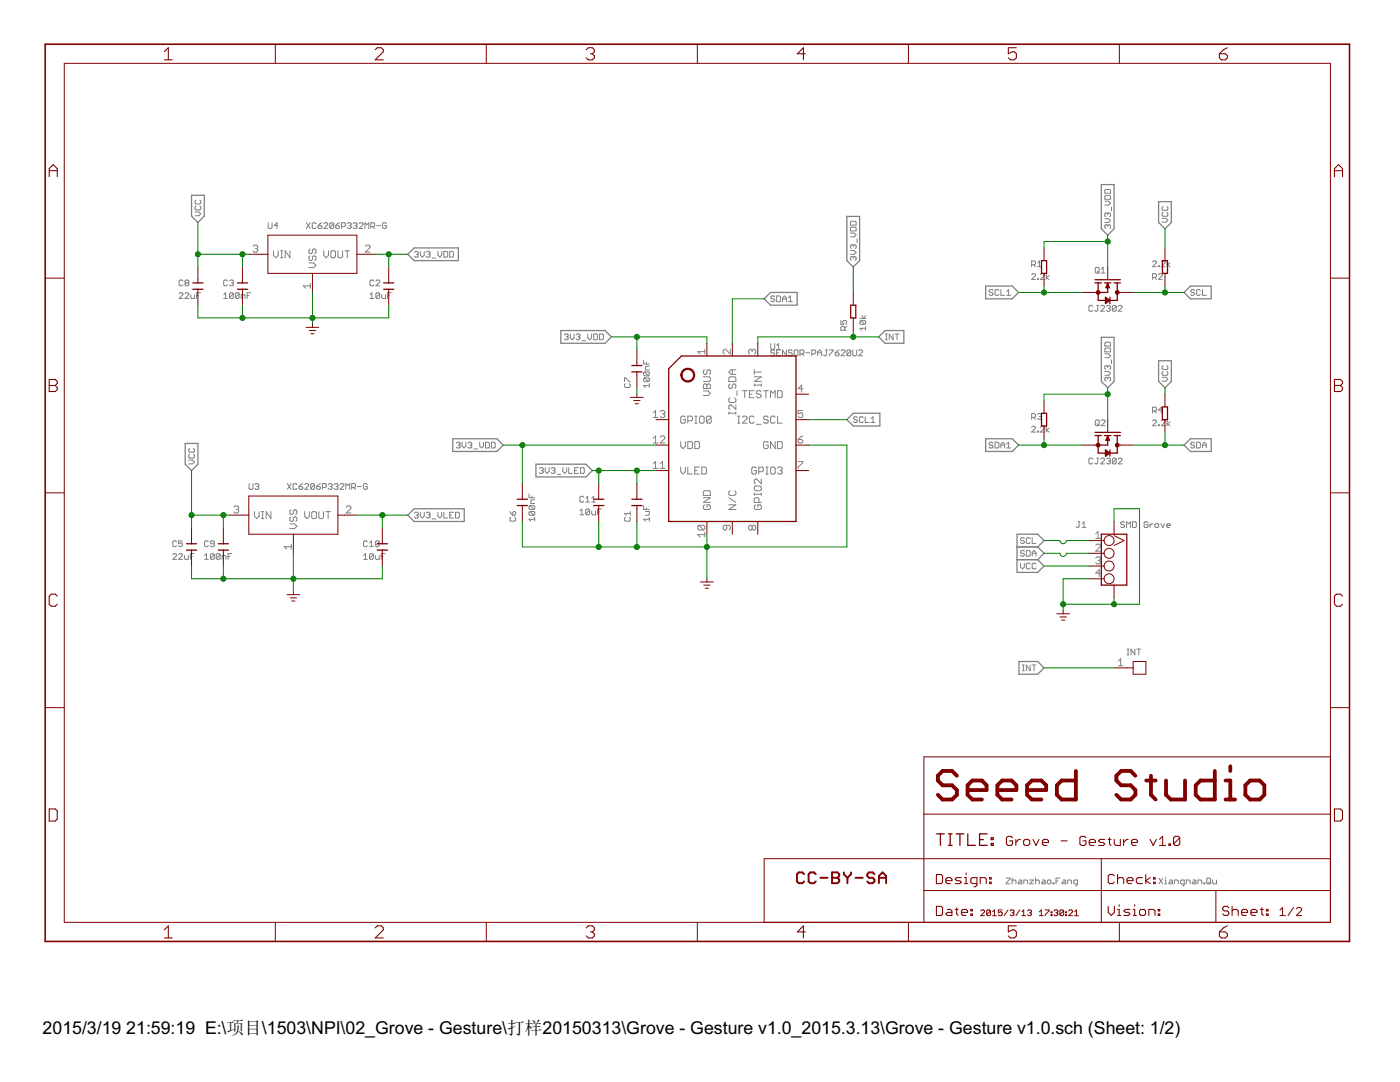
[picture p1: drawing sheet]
<svg xmlns="http://www.w3.org/2000/svg" width="279mm" height="216mm" viewBox="0 0 279 216" stroke-linecap="round" stroke-linejoin="round" font-family="sans-serif">
<defs><g id="words">
<g font-size="4">
<text x="8.5" y="206.4">2015/3/19</text>
<text x="25.2" y="206.4">21:59:19 E:\项目\1503\NPI\02_Grove - Gesture\打样20150313\Grove - Gesture v1.0_2015.3.13\Grove - Gesture v1.0.sch (Sheet: 1/2)</text>
</g>
</g></defs>
<g fill="none" stroke="#808080" stroke-width=".2">
<path d="M39.1 39.9l-.2 .2v.4l.2 .2h.8l.2-.2v-.4l-.2-.2M220.7 37.8h.7l.2 .2v.6h-1.1v-.6zM220.7 39h.7l.2 .2v.6h-1.1v-.6zM35.8 58.6l.1-.2h.4l.2 .2v.2l-.7 .8h.7M36.5 56.1l-.2-.2h-.4l-.1 .2v.7l.1 .2h.4l.2-.2M36.9 58.6l.2-.2h.4l.2 .2v.2l-.8 .8h.8M37.1 56.5l-.2-.2 .2-.4h.4l.2 .2-.2 .4M37.1 56.5l-.2 .1 .2 .4h.4l.2-.2-.2-.3M37.1 56.5h.4M38.1 58.8v.6l.2 .2h.5v-.8M38.9 42.3h.8l.4 .4-.4 .4h-.8M39.1 41.1l-.2 .2v.4l.2 .2h.8l.2-.2v-.4l-.2-.2"/>
<path d="M39.2 59h.4M40 58.4h-.8v1.2M44.6 58.8l.4-.4v1.2M44.6 59.6h.8M45.4 56.1l-.2-.2h-.4l-.2 .2v.7l.2 .2h.4l.2-.2M45.8 56.1l.2-.2h.4l.2 .2-.2 .4M46.2 56.5h.2M46.4 56.5l.2 .1-.2 .4h-.4l-.2-.2M46.6 58.6v.8l-.2 .2h-.4l-.2-.2M46.6 58.6l-.2-.2h-.4l-.2 .2v.8M46.6 58.6l-.8 .8M47.7 58.6v.8l-.2 .2h-.3l-.2-.2"/>
<path d="M47.7 58.6l-.2-.2h-.3l-.2 .2v.8M47.7 58.6l-.7 .8M48.1 59.6v-.8h.6l.2 .2v.6M49.3 59h.4M50.1 58.4h-.8v1.2M50.5 49.1l.2-.2h.5l.2 .2v.3l-.2 .2M51 49.6h.2M51.2 49.6l.2 .2v.3l-.2 .2h-.5l-.2-.2M53.5 44.4v1l.2 .2h.4l.2-.2v-1M54.6 50v1l.5 .4 .4-.4v-1M55.5 45h-.8l.6-.6v1.2M56 51.4h.5"/>
<path d="M56 50h.5M56.2 50v1.4M57.9 50v1.4l-1-1.4v1.4M61.2 44.4l.7 1.2M61.7 52.5h.9l.5 .4-.5 .5h-.9M61.9 51.1l-.2 .2v.5l.2 .2h.2l.3-.2v-.5l.2-.2h.2l.3 .2v.5l-.3 .2M61.9 49.7l-.2 .2v.5l.2 .2h.2l.3-.2v-.5l.2-.2h.2l.3 .2v.5l-.3 .2M61.9 44.4l-.7 1.2M61.9 57h-1.4l.5 .5M61.9 56.6v.9M63.1 44.6l-.2-.2h-.4l-.2 .2v.8l.2 .2h.4l.2-.2M63.5 45h.6l.1 .4-.1 .2h-.4l-.2-.2z"/>
<path d="M64.2 44.4l-.7 .6M64.6 50v1l.5 .4 .5-.4v-1M64.6 44.6l.2-.2h.4l.2 .2v.2l-.8 .8h.8M66.3 50h.4l.3 .3v.9l-.3 .2h-.4l-.3-.2v-.9zM66.6 44.6l-.2-.2h-.4l-.2 .2v.8M66.6 44.6v.8l-.2 .2h-.4l-.2-.2M66.6 44.6l-.8 .8M67 45h.6l.2 .4-.2 .2h-.4l-.2-.2zM67.4 50v1.2l.3 .2h.4l.3-.2v-1.2M67.8 44.4l-.8 .6M68.2 45.2h.5l.2-.2v-.4l-.2-.2h-.5v1.2M68.8 50h1"/>
<path d="M69.3 50v1.4M69.3 44.6l.2-.2h.4l.2 .2-.2 .4M69.7 45h.2M69.9 45l.2 .2-.2 .4h-.4l-.2-.2M70.5 44.6l.2-.2h.4l.1 .2-.1 .4M70.9 45h.2M71.1 45l.1 .2-.1 .4h-.4l-.2-.2M71.7 44.6l.2-.2h.3l.2 .2v.2l-.7 .8h.7M72.8 45.6v-1.2l.4 .4 .4-.4v1.2M72.9 49.1l.3-.2h.4l.3 .2v.3l-1 .9h1M73.8 59.6h.8M73.8 58.8l.4-.4v1.2"/>
<path d="M74 45.2h.6l.2-.2v-.4l-.2-.2h-.6v1.2M74.4 45.2l.4 .4M74.6 56.1l-.2-.2h-.4l-.2 .2v.7l.2 .2h.4l.2-.2M75 56.1l.2-.2h.4l.2 .2v.2l-.8 .7h.8M75.2 45h.7M75.8 58.6v.8l-.2 .2h-.4l-.2-.2M75.8 58.6l-.2-.2h-.4l-.2 .2v.8M75.8 58.6l-.8 .8M76.2 58.8v.6l.2 .2h.5v-.8M77.1 44.6l-.2-.2h-.4l-.2 .2v.8l.2 .2h.4l.2-.2v-.4h-.4M77.3 59h.4M78.1 58.4h-.8v1.2"/>
<path d="M82.7 50.4l.2-.2h.4l.2 .2-.2 .3M83.1 50.7h.2M83.3 50.7l.2 .2-.2 .4h-.4l-.2-.2M83.9 50.2v.7l.4 .4 .4-.4v-.7M85.1 50.4l.2-.2h.3l.2 .2-.2 .3M85.4 50.7h.2M85.6 50.7l.2 .2-.2 .4h-.3l-.2-.2M86.2 51.5h.8M87.4 50.2v.7l.4 .4 .4-.4v-.7M88.6 50.2h.6l.1 .2v.7l-.1 .2h-.6zM89.7 50.2h.6l.2 .2v.7l-.2 .2h-.6zM154.6 59.2l-.2-.1h-.4l-.2 .3 .2 .2h.4l.2 .4-.2 .2h-.4l-.2-.2"/>
<path d="M155 59.1h.6l.2 .1v.8l-.2 .2h-.6zM156.2 59.6h.7M157.4 59.4l.3-.3v1.1M169.7 50h.8l.4 .4-.4 .4h-.8M169.7 46.5h.8l.4 .4-.4 .4h-.8M169.9 44.2h.8l.2 .1v.6h-1.2v-.6zM169.9 45.3h.8l.2 .2v.6h-1.2v-.6zM170.3 49l.2-.2 .4 .2v.4l-.2 .2M170.3 51.4l-.2-.2-.4 .2v.4l.2 .1M170.3 49l-.2-.2-.4 .2v.4l.2 .2M170.3 51.4l.2-.2 .4 .2v.4l-.2 .1M170.3 49v.2"/>
<path d="M170.3 51.4v.2M171 47.7v.7M198.2 58l-.2-.2h-.4l-.2 .4 .2 .2h.4l.2 .3-.2 .2h-.4l-.2-.2M199.3 58l-.1-.2h-.4l-.2 .2v.7l.2 .2h.4l.1-.2M199.7 57.8v1.1h.8M200.9 58.9h.8M200.9 58.2l.4-.4v1.1M205.9 52.8h.6l.2-.2v-.3l-.2-.2h-.6v1.1M205.9 54.8l.2-.2h.4l.2 .2v.2l-.8 .8h.8M206.3 52.8l.4 .4M207.1 52.5l.4-.4v1.1M207.1 55.6h.2v.2h-.2z"/>
<path d="M207.1 53.2h.7M207.6 54.8l.2-.2h.4l.2 .2v.2l-.8 .8h.8M208.8 54.6v1.2M209.4 55l-.6 .4 .6 .4M218.8 53.3h.4l.2 .2v.8l-.2 .2h-.4l-.2-.2v-.8zM219 54.1l.4 .4M219.8 54.5h.7M219.8 53.7l.4-.4v1.2M220.5 43.6h.8l.3 .4-.3 .4h-.8M220.5 40.2h.8l.3 .3-.3 .4h-.8M221.1 45l-.2-.2-.4 .2v.4l.2 .2M221.1 42.7l-.2-.2-.4 .2v.4l.2 .1"/>
<path d="M221.1 45l.2-.2 .3 .2v.4l-.2 .2M221.1 42.7v.2M221.1 45v.2M221.1 42.7l.2-.2 .3 .2v.4l-.2 .1M221.8 41.3v.8M230 55.4h.6l.2-.2v-.4l-.2-.2h-.6v1.2M230 52.3l.2-.2h.4l.2 .2v.2l-.8 .7h.8M230.4 55.4l.4 .4M231.2 54.8l.2-.2h.4l.1 .2v.2l-.7 .8h.7M231.2 53h.2v.2h-.2zM231.8 52.3l.2-.2h.3l.2 .2v.2l-.7 .7h.7M231.9 43.6h.8l.4 .3-.4 .4h-.8"/>
<path d="M232.1 41.2l-.2 .2v.4l.2 .2h.8l.2-.2v-.4l-.2-.2M232.1 42.4l-.2 .2v.3l.2 .3h.8l.2-.3v-.3l-.2-.2M232.9 52.1v1.1M233.5 52.5l-.6 .3 .6 .4M238.4 58l-.2-.2h-.4l-.2 .2 .2 .4h.4l.2 .1-.2 .4h-.4l-.2-.2M239.6 58l-.2-.2h-.4l-.2 .2v.7l.2 .2h.4l.2-.2M240 57.8v1.1h.7M112.6 66.8l.2-.1h.4l.2 .1-.2 .4M113 67.2h.2M113.2 67.2l.2 .2-.2 .4h-.4l-.2-.2M113.8 66.7v.7l.4 .4 .4-.4v-.7M115 66.8l.2-.1h.3l.2 .1-.2 .4"/>
<path d="M115.4 67.2h.1M115.5 67.2l.2 .2-.2 .4h-.3l-.2-.2M116.1 68h.8M117.3 66.7v.7l.4 .4 .4-.4v-.7M118.5 66.7h.6l.2 .1v.8l-.2 .2h-.6zM119.7 66.7h.5l.2 .1v.8l-.2 .2h-.5zM124.6 76.2v-.8h.2l.8 .8h.2M124.8 76.6l-.2 .2v.3l.2 .2h.8l.2-.2v-.3l-.2-.2M128.4 71.9v.7h1.2M128.6 74.2h.8l.2 .2v.4l-.2 .2M128.6 75.4h.8l.2 .2v.4l-.2 .2M128.6 74.2l-.2 .2v.4l.2 .2h.8"/>
<path d="M128.6 75.4l-.2 .2v.4l.2 .2h.8M128.6 75.4l.8 .8M128.6 74.2l.8 .8M129 72.3v.3M129.6 76.6v.7M129.6 76.9h-1.2l.4 .4M129.6 73.1h-.6l-.2 .2v.5h.8M140.4 76.8l.2-.2h.2l.3 .2 .2-.2h.2l.3 .2v.7h-1.4zM140.4 75.2h1.1l.3 .2v.5l-.3 .2h-1.1M140.4 78h.9l.5 .5-.5 .4h-.9M140.6 73.8l-.2 .2v.5l.2 .2h.2l.3-.2v-.5l.2-.2h.2l.3 .2v.5l-.3 .2M140.7 70.2h-1.4l.4 .4"/>
<path d="M140.7 69.7v.9M141.1 76.8v.7M145.5 75.4l.2-.2h.9l.3 .2v.7h-1.4zM145.7 76.6l-.2 .2v.5l.2 .2h.2l.3-.2v-.5l.2-.2h.2l.3 .2v.5l-.3 .2M145.7 79.4l-.2 .2v.5l.2 .2h.9l.3-.2v-.5l-.3-.2M145.7 69.7v.9l-.9-.9h-.2l-.3 .2v.5l.3 .2M146.2 73.8v.9M146.9 73.8h-1l-.4 .5 .4 .4h1M147.1 78v.9M148.2 78h.9M148.6 78v1.4M149.6 78.7h.4"/>
<path d="M150.1 69.9l-.2-.2h-.3l-.2 .2v.5l.2 .2M150.1 69.9l.2-.2h.3l.2 .2v.5l-.2 .2M150.1 69.9v.3M150.5 78h-.9v1.4h.9M150.5 75.2h1.4l-1.4 .9h1.4M150.5 74.3h1.4M150.5 76.8h1.4M150.5 73.8v.9M150.5 76.6v.5M151.9 78.2l-.2-.2h-.5l-.2 .2v.2l.2 .3h.5l.2 .2v.2l-.2 .3h-.5l-.2-.3M151.9 76.6v.5M152.4 78h.9"/>
<path d="M152.8 78v1.4M153.8 79.4v-1.4l.4 .4 .5-.4v1.4M153.8 68.6v.9l.2 .2h.4l.2-.2v-.9M154.6 70l-.2-.2h-.4l-.2 .4 .2 .2h.4l.2 .4-.2 .2h-.4l-.2-.2M155 70.4h.4M155 69.7h.8M155 68.9l.4-.3v1.1M155.2 78h.7l.2 .2v.9l-.2 .3h-.7zM155.8 69.8h-.8v1.2h.8M156.2 60.2v-.8l.3-.3 .4 .3v.8M156.9 69.8v1.2l-.7-1.2v1.2M157.4 60.2h.7"/>
<path d="M158.1 70l-.2-.2h-.4l-.2 .4 .2 .2h.4l.2 .4-.2 .2h-.4l-.2-.2M158.7 69.8h.4l.2 .2v.8l-.2 .2h-.4l-.2-.2v-.8zM159.7 70.6h.6l.1-.2v-.4l-.1-.2h-.6v1.2M160.1 70.6l.3 .4M160.2 77.6h-.9l.7-.8v1.5M160.8 70.4h.8M162 70.6h.6l.2-.2v-.4l-.2-.2h-.6v1.2M163.2 70.4h.8M163.2 71v-.8l.4-.4 .4 .4v.8M164.7 69.8h.4M164.9 69.8v1l-.2 .2-.4-.2M165.5 69.8h.8v.2l-.8 .8v.2"/>
<path d="M166.7 70.4h.6l.2 .4-.2 .2h-.4l-.2-.2zM167.5 69.8l-.8 .6M167.8 64v.7h.6l-.2-.4 .2-.3h.4l.2 .2v.3l-.2 .2M167.9 70l.1-.2h.4l.2 .2v.2l-.7 .8h.7M168.6 65.9v-.6l-.2-.2h-.4l-.2 .2v.6h1.2M169 65.1l-.4 .4M169.8 70l-.2-.2h-.4l-.2 .2v.8M169.8 70v.8l-.2 .2h-.4l-.2-.2M169.8 70l-.8 .8M170.2 69.8v1l.2 .2h.4l.2-.2v-1M171.4 70l.2-.2h.3l.2 .2v.2l-.7 .8h.7M171.6 63.6h1.2"/>
<path d="M171.8 64h.8l.2 .2v.3l-.2 .2M171.8 64l-.2 .2v.3l.2 .2h.8M171.8 64l.8 .7M172 63l.4 .6 .4-.6M172.8 65.5h-1.2l.4 .4M172.8 65.1v.8M176.7 66.7h.4M176.7 67.8h.4M176.9 66.7v1.1M178.2 66.7v1.1l-.7-1.1v1.1M178.6 66.7h.8M179 66.7v1.1"/>
<path d="M218.1 61.1l-.2-.2h-.4l-.2 .2v.8l.2 .2h.4l.2-.2M218.9 60.9h.4M219.1 60.9v1l-.2 .2-.4-.2M219.7 61.1l.2-.2h.3l.2 .2v.2l-.7 .8h.7M220.5 70.6h.8l.3 .4-.3 .4h-.8M220.5 74.1h.8l.3 .4-.3 .4h-.8M220.7 68.3h.7l.2 .2v.5h-1.1v-.5zM220.7 69.4h.7l.2 .2v.6h-1.1v-.6zM220.8 61.1l.2-.2h.4l.2 .2-.2 .4M221.1 73.2l.2-.2 .3 .2v.3l-.2 .2M221.1 73.2l-.2-.2-.4 .2v.3l.2 .2M221.1 75.5l-.2-.2-.4 .2v.4l.2 .2"/>
<path d="M221.1 73.2v.1M221.1 75.5v.2M221.1 75.5l.2-.2 .3 .2v.4l-.2 .2M221.2 61.5h.2M221.4 61.5l.2 .2-.2 .4h-.4l-.2-.2M221.8 71.8v.8M222.8 61.1l-.2-.2h-.4l-.2 .2v.8M222.8 61.1v.8l-.2 .2h-.4l-.2-.2M222.8 61.1l-.8 .8M223.2 61.1l.2-.2h.3l.2 .2v.2l-.7 .8h.7M231.9 75.3h.8l.4 .4-.4 .4h-.8M232.1 73l-.2 .2v.3l.2 .2h.8l.2-.2v-.3l-.2-.2"/>
<path d="M232.1 74.1l-.2 .2v.4l.2 .2h.8l.2-.2v-.4l-.2-.2M37.7 91.8h.7l.4 .4-.4 .4h-.7M37.8 90.6l-.1 .2v.4l.1 .2h.8l.2-.2v-.4l-.2-.2M37.8 89.5l-.1 .2v.3l.1 .2h.8l.2-.2v-.3l-.2-.2M49.7 96.5v1l.2 .1h.4l.2-.1v-1M50.9 96.7l.2-.2h.4l.1 .2-.1 .4M51.3 97.1h.2M51.5 97.1l.1 .2-.1 .3h-.4l-.2-.1M57.3 96.5l.8 1.1M58.1 96.5l-.8 1.1M59.3 96.7l-.2-.2h-.4l-.2 .2v.8l.2 .1h.4l.2-.1M59.7 97.1h.5l.2 .4-.2 .1h-.3l-.2-.1z"/>
<path d="M60.4 96.5l-.7 .6M60.8 96.7l.2-.2h.4l.2 .2v.2l-.8 .7h.8M62.8 96.7l-.2-.2h-.4l-.2 .2v.8M62.8 96.7v.8l-.2 .1h-.4l-.2-.1M62.8 96.7l-.8 .8M63.2 97.1h.6l.1 .4-.1 .1h-.4l-.2-.1zM63.9 96.5l-.7 .6M64.3 97.3h.6l.2-.2v-.4l-.2-.2h-.6v1.1M65.5 96.7l.2-.2h.4l.2 .2-.2 .4M65.9 97.1h.2M66.1 97.1l.2 .2-.2 .3h-.4l-.2-.1M66.7 96.7l.2-.2h.4l.2 .2-.2 .4"/>
<path d="M67.1 97.1h.2M67.3 97.1l.2 .2-.2 .3h-.4l-.2-.1M67.9 96.7l.2-.2h.3l.2 .2v.2l-.7 .7h.7M69 97.6v-1.1l.4 .4 .4-.4v1.1M70.2 97.3h.6l.2-.2v-.4l-.2-.2h-.6v1.1M70.6 97.3l.4 .3M71.4 97.1h.7M73.3 96.7l-.2-.2h-.4l-.2 .2v.8l.2 .1h.4l.2-.1v-.4h-.4M91.1 88.4l.1-.2h.4l.2 .2-.2 .4M91.4 88.8h.2M91.6 88.8l.2 .2-.2 .4h-.4l-.1-.2M92.2 88.2v.8l.4 .4 .4-.4v-.8"/>
<path d="M93.4 88.4l.2-.2h.4l.1 .2-.1 .4M93.8 88.8h.2M94 88.8l.1 .2-.1 .4h-.4l-.2-.2M94.6 89.6h.7M95.7 88.2v.8l.4 .4 .4-.4v-.8M96.9 88.2h.6l.2 .2v.8l-.2 .2h-.6zM98.1 88.2h.5l.2 .2v.8l-.2 .2h-.5zM105.6 98.6v.7h1.1M106.2 98.9v.4M106.7 99.7h-.5l-.2 .2v.6h.7M107.7 93.5l.1-.2h.4l.2 .2-.2 .4M108 93.9h.2"/>
<path d="M108.2 93.9l.2 .2-.2 .4h-.4l-.1-.2M108.8 93.3v.8l.4 .4 .4-.4v-.8M110 93.5l.2-.2h.4l.2 .2-.2 .4M110.4 93.9h.2M110.6 93.9l.2 .2-.2 .4h-.4l-.2-.2M111.2 94.7h.7M112.3 93.3v.8l.4 .4 .4-.4v-.8M113.5 93.3v1.2h.8M114.7 93.9h.4M115.4 93.3h-.7v1.2h.7M115.8 93.3h.6l.2 .2v.8l-.2 .2h-.6zM116.5 99.2l-.2-.2h-.4l-.2 .2v.8l.2 .2h.4l.2-.2"/>
<path d="M116.9 99.4l.4-.4v1.2M118.1 99.4l.4-.4v1.2M130.4 83.3h.9M130.4 88.4h.9M130.4 92.5l.4-.4v1.4M130.4 82.4l.4-.5v1.4M130.4 87.5l.4-.5v1.4M130.4 93.5h.9M131.8 82.1l.2-.2h.5l.2 .2v.3l-.2 .2M131.8 87.2l.2-.2h.5l.2 .2v.3l-.9 .9h.9M131.8 93.5h.9M131.8 92.5l.4-.4v1.4"/>
<path d="M132.2 82.6h.3M132.5 82.6l.2 .2v.3l-.2 .2h-.5l-.2-.2M135.8 88.1v.9l.5 .5 .5-.5v-.9M135.8 93.2v.9l.5 .5 .5-.5v-.9M136.8 83.3l-.3-.3h-.4l-.3 .3v.9l.3 .2h.4l.3-.2v-.5h-.5M137.3 84h.7l.2-.3v-.4l-.2-.3h-.7v1.4M137.3 88.1h.7l.2 .2v1l-.2 .2h-.7zM137.3 93.2v1.4h.9M138.7 84.4h.4M138.7 83h.4M138.7 88.1h.7l.2 .2v1l-.2 .2h-.7zM138.7 93.9h.4"/>
<path d="M138.9 83v1.4M139.6 83.3l.2-.3h.5l.2 .3v.9l-.2 .2h-.5l-.2-.2zM139.6 93.2h-.9v1.4h.9M140.1 93.2h.7l.2 .2v1l-.2 .2h-.7zM140.4 99.3h1.4l-1.4 .9h1.4M140.6 97.9h.9l.3 .2v.7h-1.4v-.7zM141.9 83.3v.9l-.2 .2h-.5l-.2-.2M141.9 83.3l-.2-.3h-.5l-.2 .3v.9M141.9 83.3l-.9 .9M145.5 82.4h1.4M145.5 82.2v.5M145.5 99.3l1.4 .9"/>
<path d="M145.7 97.9l-.2 .2v.5l.2 .2h.9l.3-.2v-.5l-.3-.2M146.9 80.8v.9l-1-.9h-.2l-.2 .2v.5l.2 .2M146.9 82.2v.5M147.2 84.4h.5M147.2 83h.5M147.4 83v1.4M148.2 83.3l.2-.3h.5l.2 .3v.2l-.9 .9h.9M150.5 83.3l-.2-.3h-.5l-.2 .3v.9l.2 .2h.5l.2-.2M150.5 97.2l.3-.2h.9l.2 .2v.5l-.2 .2h-.9l-.3-.2zM150.5 98.4v.4M150.5 98.6h1.4M151 93.4l-.3-.2h-.4l-.3 .2v1l.3 .2h.4l.3-.2v-.5h-.5"/>
<path d="M151 84.7h.9M151.4 94.1h.7l.3-.2v-.5l-.3-.2h-.7v1.4M151.9 95.6v.9l-.9-.9h-.2l-.3 .2v.5l.3 .2M151.9 98.4v.4M152.8 93.2h.5M152.8 94.6h.5M153.1 93.2v1.4M153.3 88.3l-.2-.2h-.5l-.2 .2v1l.2 .2h.5l.2-.2v-.5h-.5M153.3 83.3l-.2-.3h-.5l-.2 .3v.2l.2 .2h.5l.2 .3v.2l-.2 .2h-.5l-.2-.2M153.8 93.4l.2-.2h.5l.2 .2v1l-.2 .2h-.5l-.2-.2zM154.7 83.3l-.2-.3h-.5l-.2 .3v.9l.2 .2h.5l.2-.2M154.7 88.1v1.4l-.9-1.4v1.4"/>
<path d="M155.2 93.4l.2-.2h.5l.2 .2v.3l-.2 .2M155.2 83v1.4h.9M155.2 88.1h.7l.2 .2v1l-.2 .2h-.7zM155.6 93.9h.3M155.9 93.9l.2 .2v.3l-.2 .2h-.5l-.2-.2M159.3 87.7h.7l.2 .2v.3l-.2 .2h-.5l-.2-.2zM159.3 92.1h.9v.2l-.9 .9v.3M160.2 81.9h-.9v.7l.4-.2h.3l.2 .2v.5l-.2 .2h-.5l-.2-.2M160.2 87l-.9 .7M171.1 83.4l-.2-.2h-.4l-.2 .3 .2 .2h.4l.2 .4-.2 .2h-.4l-.2-.2M172.3 83.4l-.2-.2h-.4l-.2 .2v.7l.2 .2h.4l.2-.2M172.7 83.2v1.1h.7"/>
<path d="M173.8 84.3h.8M173.8 83.5l.4-.3v1.1M198.2 88.4l-.2-.2h-.4l-.2 .4 .2 .2h.4l.2 .4-.2 .2h-.4l-.2-.2M198.6 88.2h.6l.1 .2v.8l-.1 .2h-.6zM199.7 88.8h.8M199.7 89.4v-.8l.4-.4 .4 .4v.8M200.9 89.4h.8M200.9 88.6l.4-.4v1.2M205.9 83.3h.6l.2-.2v-.4l-.2-.2h-.6v1.2M205.9 85.3l.2-.2h.4l.2 .2v.1l-.8 .8h.8M206.3 83.3l.4 .4M207.1 86h.2v.2h-.2z"/>
<path d="M207.1 82.7l.2-.2h.3l.2 .2-.2 .4M207.5 83.1h.1M207.6 85.3l.2-.2h.4l.2 .2v.1l-.8 .8h.8M207.6 83.1l.2 .2-.2 .4h-.3l-.2-.2M208.8 85.1v1.1M209.4 85.4l-.6 .4 .6 .4M218.1 91.6l-.2-.2h-.4l-.2 .2v.8l.2 .2h.4l.2-.2M218.6 84l.2-.2h.4l.2 .2v.8l-.2 .1h-.4l-.2-.1zM218.9 91.4h.4M219 84.6l.4 .3M219.1 91.4v1l-.2 .2-.4-.2M219.7 91.6l.2-.2h.3l.2 .2v.2l-.7 .8h.7"/>
<path d="M219.8 84l.1-.2h.4l.2 .2v.2l-.7 .7h.7M220.8 91.6l.2-.2h.4l.2 .2-.2 .4M221.2 92h.2M221.4 92l.2 .2-.2 .4h-.4l-.2-.2M222.8 91.6l-.2-.2h-.4l-.2 .2v.8M222.8 91.6v.8l-.2 .2h-.4l-.2-.2M222.8 91.6l-.8 .8M223.2 91.6l.2-.2h.3l.2 .2v.2l-.7 .8h.7M230 82h.6l.2-.2v-.4l-.2-.1h-.6v1.1M230 84l.2-.2h.4l.2 .2v.2l-.8 .7h.8M230.4 82l.4 .4M231.2 84.8h.2v.1h-.2z"/>
<path d="M231.8 84l.2-.2h.3l.2 .2v.2l-.7 .7h.7M231.9 81.8h-.7l.6-.5v1.1M232.9 83.8v1.1M233.5 84.2l-.6 .4 .6 .3M238.4 88.4l-.2-.2h-.4l-.2 .2 .2 .4h.4l.2 .2-.2 .4h-.4l-.2-.2M238.8 88.2h.6l.2 .2v.8l-.2 .2h-.6zM240 88.8h.7M240 89.4v-.8l.4-.4 .3 .4v.8M34.5 110.7l.2-.2h.4l.1 .2v.1l-.7 .8h.7M35.2 108.1l-.1-.2h-.4l-.2 .2v.8l.2 .2h.4l.1-.2M35.6 110.7l.2-.2h.4l.2 .2v.1l-.8 .8h.8M36.4 107.9h-.8v.6l.4-.2 .4 .2v.4l-.2 .2h-.4l-.2-.2"/>
<path d="M36.8 110.8v.6l.2 .2h.6v-.8M38 111h.4M38.8 110.5h-.8v1.1M40.8 110.8l.4-.3v1.1M40.8 111.6h.8M41.6 108.1l-.2-.2h-.4l-.2 .2v.8l.2 .2h.4l.2-.2M42.8 108.5h-.6l-.2-.2 .2-.4h.4l.2 .2v.8l-.2 .2h-.4l-.2-.2M42.8 110.7v.7l-.2 .2h-.4l-.2-.2M42.8 110.7l-.2-.2h-.4l-.2 .2v.7M42.8 110.7l-.8 .7M43.9 110.7v.7l-.2 .2h-.4l-.1-.2M43.9 110.7l-.2-.2h-.4l-.1 .2v.7"/>
<path d="M43.9 110.7l-.7 .7M44.3 111.6v-.8h.6l.2 .2v.6M45.5 111h.4M46.3 110.5h-.8v1.1M46.7 101.2l.2-.2h.5l.2 .2v.2l-.2 .3M47.2 101.7h.2M47.4 101.7l.2 .2v.2l-.2 .3h-.5l-.2-.3M50.8 102.1v.9l.4 .5 .5-.5v-.9M52.2 102.1h.4M52.2 103.5h.4M52.4 102.1v1.4M54.1 102.1v1.4l-1-1.4v1.4"/>
<path d="M57.8 104.5h1l.4 .5-.4 .5h-1M58.1 101.7l-.3 .3v.4l.3 .3h.2l.2-.3v-.4l.3-.3h.2l.2 .3v.4l-.2 .3M58.1 103.1l-.3 .3v.4l.3 .3h.2l.2-.3v-.4l.3-.3h.2l.2 .3v.4l-.2 .3M58.1 109.1h-1.4l.5 .5M58.1 108.6v1M60.8 102.1v.9l.5 .5 .4-.5v-.9M62.4 102.1h.5l.2 .2v1l-.2 .2h-.5l-.2-.2v-1zM63.6 102.1v1.2l.3 .2h.4l.3-.2v-1.2M65 102.1h1M65.5 102.1v1.4M69.1 101.2l.2-.2h.5l.2 .2v.2l-.9 1h.9M72.6 111.6h.7"/>
<path d="M72.6 110.8l.3-.3v1.1M73.3 108.1l-.2-.2h-.4l-.1 .2v.8l.1 .2h.4l.2-.2M73.7 109.1h.8M73.7 108.3l.4-.4v1.2M74.5 110.7v.7l-.2 .2h-.4l-.2-.2M74.5 110.7l-.2-.2h-.4l-.2 .2v.7M74.5 110.7l-.8 .7M74.9 110.8v.6l.2 .2h.6v-.8M75.7 108.1l-.2-.2h-.4l-.2 .2v.8M75.7 108.1v.8l-.2 .2h-.4l-.2-.2M75.7 108.1l-.8 .8M76.1 111h.4"/>
<path d="M76.8 110.5h-.7v1.1M82.7 102.4l.2-.2h.4l.2 .2-.2 .4M83.1 102.8h.2M83.3 102.8l.2 .2-.2 .4h-.4l-.2-.2M83.9 102.2v.8l.4 .4 .4-.4v-.8M85.1 102.4l.2-.2h.3l.2 .2-.2 .4M85.4 102.8h.2M85.6 102.8l.2 .2-.2 .4h-.3l-.2-.2M86.2 103.5h.8M87.4 102.2v.8l.4 .4 .4-.4v-.8M88.6 102.2v1.2h.7M89.7 102.8h.4"/>
<path d="M90.5 102.2h-.8v1.2h.8M90.9 102.2h.6l.2 .2v.8l-.2 .2h-.6zM101.8 102.1l.5 .7M102 103.2l-.2 .2v.4l.2 .2h.7l.2-.2v-.4l-.2-.2M102.3 102.3l.4-.2 .2 .2v.3l-.2 .2h-.4zM105.8 102.1l-.2 .2v.3l.2 .2h.7M105.8 102.1h.7l.2 .2v.3l-.2 .2M105.8 100.9l-.2 .2v.4l.2 .2h.7M105.8 100.9h.7l.2 .2v.4l-.2 .2M105.8 102.1l.7 .7M105.8 100.9l.7 .8M106.7 103.6h-1.1l.4 .4"/>
<path d="M106.7 103.2v.8M115.7 102l.4-.4v1.1M115.7 102.7h.8M116.9 100.2h.8M117.7 101.8v.7l-.2 .2h-.4l-.2-.2M117.7 101.8l-.2-.2h-.4l-.2 .2v.7M117.7 101.8l-.8 .7M118.1 102v.5l.2 .2h.6v-.7M118.1 100.2h.8M119.3 102.2h.3M120 101.6h-.7v1.1M124.8 103.2l-.2 .2v.4l.2 .2h.8l.2-.2v-.4l-.2-.2"/>
<path d="M125.8 102.1v.7M125.8 102.4h-1.2l.4 .4M128.4 100.9v.8h1.2M128.8 102.1h.8v.5l-.2 .2h-.6M129 101.3v.4M129.6 103.6h-1.2l.4 .4M129.6 103.2v.8M139.5 104.8h.9l.3 .3v.4l-.3 .2M139.5 104.8l-.2 .3v.4l.2 .2h.9M139.5 104.8l.9 .9M140.6 100.7l-.2 .3v.4l.2 .3h.9l.3-.3v-.4l-.3-.3h-.4v.5M140.7 106.7h-1.4l.4 .4"/>
<path d="M140.7 106.2v.9M145 104.8v.7l-.2 .2h-.2l-.3-.2v-.4l.3-.3h.9l.2 .3v.4l-.2 .2M145.5 100.7h1.4l-1.4 1h1.4M150.1 105.1l-.2-.3h-.3l-.2 .3v.4l.2 .2h.3l.2-.2M150.1 105.1v.4M150.1 105.1l.2-.3h.3l.2 .3v.4l-.2 .2h-.3l-.2-.2M150.8 100.7l-.3 .3v.4l.3 .3h.9l.2-.3v-.4l-.2-.3h-.5v.5M151.5 100.2v-.7l-.3-.2h-.4l-.3 .2v.7h1.4M203.7 112.4v.7l.3 .4 .4-.4v-.7M204.4 110l-.2-.2h-.3l-.2 .2 .2 .4h.3l.2 .2-.2 .4h-.3l-.2-.2M204.4 107.5l-.2-.2h-.3l-.2 .2 .2 .4h.3l.2 .2-.2 .3h-.3l-.2-.2M204.8 109.8h.6l.2 .2v.8l-.2 .2h-.6z"/>
<path d="M205.6 107.5l-.2-.2h-.4l-.2 .2v.7l.2 .2h.4l.2-.2M205.6 112.6l-.2-.2h-.4l-.2 .2v.7l.2 .2h.4l.2-.2M206 107.3v1.1h.8M206 111v-.8l.4-.4 .4 .4v.8M206 110.4h.8M206.8 112.6l-.2-.2h-.4l-.2 .2v.7l.2 .2h.4l.2-.2M215.2 104.1h.3M215.3 104.1v1l-.1 .2-.4-.2M216 105.3h.7M216 104.5l.3-.4v1.2M218.7 106.5l.4-.5v1.4M218.7 107.4h.9"/>
<path d="M218.7 108.8l.2-.2h.5l.2 .2v.3l-.9 .9h.9M218.7 111.4l.2-.3h.5l.2 .3v.2l-.2 .2M219.1 111.8h.3M219.4 111.8l.2 .3v.2l-.2 .2h-.5l-.2-.2M219.6 114.4h-.9l.7-.7v1.4M224.4 104.3l-.2-.2h-.3l-.2 .2 .2 .4h.3l.2 .2-.2 .4h-.3l-.2-.2M224.8 105.3v-1.2l.4 .4 .4-.4v1.2M226 104.1h.6l.2 .2v.8l-.2 .2h-.6zM229.1 104.3l-.2-.2h-.4l-.2 .2v.8l.2 .2h.4l.2-.2v-.4h-.4M229.5 104.5v.8M230.1 104.5h-.2l-.4 .4M230.7 104.5h.4l.1 .2v.4l-.1 .2h-.4l-.2-.2v-.4z"/>
<path d="M231.7 104.5l.4 .8 .3-.8M232.8 104.9h.8l-.2-.4h-.4l-.2 .2v.4l.2 .2h.4M204 133.8h.4M204 132.7h.4M204.2 132.7v1.1M205.6 132.7v1.1l-.8-1.1v1.1M206 132.7h.8M206.4 132.7v1.1M223.2 131.9l.4-.5v1.4M223.2 132.8h.9M224.9 130.7h.4M224.9 129.5h.4"/>
<path d="M225.1 129.5v1.2M226.5 129.5v1.2l-.8-1.2v1.2M226.9 129.5h.7M227.3 129.5v1.2M200.8 175.2h.8v.2l-.8 .8v.2h.8M202 175.2v1.2M202 175.8l.2-.2h.4l.2 .2v.6M203.3 175.6h.4l.2 .2v.6h-.6l-.1-.2 .1-.2h.6M204.3 176.4v-.8h.6l.2 .2v.6M205.5 175.6h.7l-.7 .8h.7M206.7 175.8l.2-.2h.3l.2 .2v.6M206.7 175.2v1.2"/>
<path d="M208 175.6h.4l.2 .2v.6h-.6l-.2-.2 .2-.2h.6M209 175.8l.2-.2h.4l.2 .2v.4l-.2 .2h-.4l-.2-.2zM210.2 176.2h.2v.2h-.2zM210.8 175.8h.3M211.5 175.2h-.7v1.2M212.1 175.6h.4l.2 .2v.6h-.6l-.2-.2 .2-.2h.6M213.1 176.4v-.8h.6l.1 .2v.6M215 176.4h-.5l-.2-.2v-.4l.2-.2h.5v1l-.3 .1M231.3 175.2l.8 1.2M232.1 175.2l-.8 1.2M232.5 176.4h.3M232.5 175.6h.1v.8"/>
<path d="M232.6 175v.2M233.4 175.6h.4l.2 .2v.6h-.6l-.2-.2 .2-.2h.6M234.4 176.4v-.8h.6l.2 .2v.6M236.3 176.4h-.5l-.2-.2v-.4l.2-.2h.5v1l-.3 .1M236.7 176.4v-.8h.6l.2 .2v.6M238.1 175.6h.4l.2 .2v.6h-.6l-.2-.2 .2-.2h.6M239.1 176.4v-.8h.5l.2 .2v.6M240.3 176.2h.2v.2h-.2zM241 175.2h.4l.2 .2v.8l-.2 .2h-.4l-.2-.2v-.8zM241.2 176l.4 .4M242 175.6v.6l.2 .2h.6v-.8"/>
</g>
<g fill="none" stroke="#808080" stroke-width=".25">
<path d="M38.2 39h2.6v4.1l-1.3 1.3-1.3-1.3zM219.8 36.8h2.5v8.9l-1.2 1.2-1.3-1.2zM81.4 50.7l1.3-1.2h8.8v2.5h-8.8zM152.5 59.6l1.3-1.2h5.3v2.5h-5.3zM169 43.2h2.6v8.8l-1.3 1.3-1.3-1.3zM196.7 57.1h5.3l1.3 1.3-1.3 1.2h-5.3zM231.2 40.2h2.6v4.2l-1.3 1.3-1.3-1.3zM236.3 58.4l1.3-1.3h4.1v2.5h-4.1zM111.9 66h8.9l1.2 1.2-1.2 1.3h-8.9zM175.4 67.2l1.2-1.2h3.8v2.5h-3.8zM219.8 67.3h2.5v8.8l-1.2 1.3-1.3-1.3zM231.2 72h2.6v4.1l-1.3 1.3-1.3-1.3z"/>
<path d="M37 88.5h2.5v4.1l-1.3 1.3-1.2-1.3zM90.4 87.5h8.8l1.2 1.3-1.2 1.3h-8.8zM107 92.6h9.9l1.3 1.3-1.3 1.3h-9.9zM169 83.7l1.3-1.2h5.3v2.5h-5.3zM196.7 87.5h5.3l1.3 1.3-1.3 1.3h-5.3zM236.3 88.8l1.3-1.3h4.1v2.6h-4.1zM81.4 102.8l1.3-1.3h9.9v2.6h-9.9zM203 109.1h4.1M203 111.7h4.1M207.1 109.1l1.3-1.2-1.3-1.3h-4.1v7.6h4.1l1.3-1.3-1.3-1.2M207.1 109.1l1.3 1.3-1.3 1.3M203.3 132h3.8l1.3 1.3-1.3 1.2h-3.8z"/>
</g>
<g fill="none" stroke="#800000" stroke-width=".2">
<path d="M12.8 12.6h252.7v171.4h-252.7zM54.9 8.8v3.8M97 8.8v3.8M139.2 8.8v3.8M181.3 8.8v3.8M223.4 8.8v3.8M9 55.5h3.8M39.5 53.3v3.2M39.5 57.7v3.2M48.4 53.3v3.2M48.4 57.7v3.2M49.7 50.7h3.8"/>
<path d="M53.5 46.9h17.7v7.6h-17.7zM62.4 54.5v3.9M71.2 50.7h3.8M77.6 53.3v3.2M77.6 57.7v3.2M170.3 58.4v2.5M208.4 49.5v2.5M208.4 54.5v2.6M216 58.4h3.2M221.1 53.3v2.5M223 58.4h3.1M232.5 49.5v2.5"/>
<path d="M232.5 54.5v2.6M265.5 55.5h3.8M61.1 65.3h2.5M61.7 66h1.3M62 66.6h.7M62.4 64.7v.6M125.8 79.3h2.6M126.5 79.9h1.2M127.1 69.8v3.1M127.1 74.2v3.2M127.1 78.7v.6M141.1 68.5v2.5"/>
<path d="M146.2 68.5v2.5M151.2 68.5v2.5M158.9 78.7h2.5M170.3 63.4v2.6M208.4 79.9v2.6M232.5 78.7v2.5M9 98.3h3.8M49.7 99h17.7v7.6h-17.7zM104.2 96.4v3.2M119.5 96.4v3.2M126.8 80.6h.6M127.1 96.4v3.2"/>
<path d="M130.9 83.7h2.6M130.9 88.8h2.6M130.9 93.9h2.6M158.9 83.7h2.5M158.9 88.8h2.5M158.9 93.9h2.5M208.4 85v2.5M216 88.8h3.2M221.1 83.7v2.6M223 88.8h3.1M232.5 83.7v2.6M265.5 98.3h3.8"/>
<path d="M38.2 105.3v3.2M38.2 109.8v3.1M44.6 105.3v3.2M44.6 109.8v3.1M45.8 102.8h3.9M57.3 118.7h2.5M57.9 119.3h1.3M58.2 119.9h.7M58.5 106.6v3.8M58.5 118v.7M67.4 102.8h3.8M76.3 105.3v3.2"/>
<path d="M76.3 109.8v3.1M104.2 100.9v3.2M119.5 100.9v3.2M127.1 100.9v3.2M139.8 116.1h2.5M140.4 116.8h1.3M140.8 117.4h.6M141.1 104.1v2.5M141.1 115.5v.6M146.2 104.1v2.5M151.2 104.1v2.5M217.3 107.9h3.1"/>
<path d="M217.3 110.4h3.1M217.3 112.9h3.1M217.3 115.5h3.1M222.3 106.9l2 1-2 1M222.3 104.1v2.5M222.3 116.8v2.5M210.9 122.5h2.5M211.5 123.1h1.3M211.9 123.7h.6M212.2 121.8v.7M222.3 133.3h3.8M226.1 132h2.6v2.5h-2.6z"/>
<path d="M9 141.2h3.8M265.5 151h-81.1v33M265.5 141.2h3.8M184.3 171.3h-31.8v12.7M184.4 177.7h81.1M184.4 171.3h81.1M184.4 162.5h81.1M219.8 171.3v12.7M242.7 177.7v6.3M54.9 184v3.9M97 184v3.9M139.2 184v3.9"/>
<path d="M181.3 184v3.9M195.7 181.8l.2-.2h.4l.2 .2v.1l-.8 .8h.8M197.7 181.8v.7l-.2 .2h-.4l-.2-.2M197.7 181.8l-.2-.2h-.4l-.2 .2v.7M197.7 181.8l-.8 .7M198.1 182.7h.7M198.1 181.9l.4-.3v1.1M200 181.6h-.8v.5l.4-.2 .4 .2v.4l-.2 .2h-.4l-.2-.2M201.2 181.6l-.8 1.1M201.6 181.8l.2-.2h.4l.2 .2-.2 .3M202 182.1h.2M202.2 182.1l.2 .2-.2 .4h-.4l-.2-.2"/>
<path d="M203.5 181.6l-.7 1.1M203.9 182.7h.8M203.9 181.9l.4-.3v1.1M205.1 181.8l.2-.2h.4l.1 .2-.1 .3M205.5 182.1h.2M205.7 182.1l.1 .2-.1 .4h-.4l-.2-.2M207.4 182.7h.8M207.4 181.9l.4-.3v1.1M208.6 181.6h.8v.2l-.8 .7v.2M209.8 182.5h.2v.2h-.2zM209.8 181.9h.2v.2h-.2zM210.4 181.8l.1-.2h.4l.2 .2-.2 .3"/>
<path d="M210.7 182.1h.2M210.9 182.1l.2 .2-.2 .4h-.4l-.1-.2M212.3 181.8v.7l-.2 .2h-.4l-.2-.2M212.3 181.8l-.2-.2h-.4l-.2 .2v.7M212.3 181.8l-.8 .7M212.7 182.5h.2v.2h-.2zM212.7 181.9h.2v.2h-.2zM213.3 181.8l.2-.2h.3l.2 .2v.1l-.7 .8h.7M214.4 182.7h.8M214.4 181.9l.4-.3v1.1M223.4 184v3.9M255.4 181.6l.6-.5v1.6"/>
<path d="M255.4 182.7h1.1M258.1 181.1l-1 1.6M258.7 181.4l.3-.3h.5l.3 .3v.2l-1.1 1.1h1.1"/>
<circle cx="221.3" cy="115.5" r=".99"/>
<circle cx="221.3" cy="107.9" r=".99"/>
<circle cx="221.3" cy="110.4" r=".99"/>
<circle cx="221.3" cy="112.9" r=".99"/>
</g>
<g fill="none" stroke="#800000" stroke-width=".21">
<path d="M32.8 10.3l.8-.8v2.4M32.8 11.9h1.6M74.9 9.9l.4-.4h.8l.4 .4v.4l-1.6 1.6h1.6M117 9.9l.4-.4h.8l.4 .4v.4l-.4 .4M117.8 10.7h.4M118.2 10.7l.4 .4v.4l-.4 .4h-.8l-.4-.4M160.7 10.7h-1.6l1.2-1.2v2.4M202.8 9.5h-1.6v1.2l.8-.4h.4l.4 .4v.8l-.4 .4h-.8l-.4-.4M243.4 10.7h1.2l.4 .4v.4l-.4 .4h-.8l-.4-.4zM245 9.5l-.8 .4-.8 .8M9.8 35.3v-1.6l.8-.8 .8 .8v1.6M9.8 34.1h1.6"/>
<path d="M266.3 34.1h1.6M266.3 35.3v-1.6l.8-.8 .8 .8v1.6M9.8 75.7h1.2l.4 .4v.4l-.4 .4 .4 .4v.4l-.4 .4h-1.2zM9.8 76.9h1.2M266.3 75.7h1.2l.4 .4v.4l-.4 .4 .4 .4v.4l-.4 .4h-1.2zM266.3 76.9h1.2M11.4 119l-.4-.4h-.8l-.4 .4v1.6l.4 .4h.8l.4-.4M267.9 119l-.4-.4h-.8l-.4 .4v1.6l.4 .4h.8l.4-.4M9.8 161.4h1.2l.4 .4v1.6l-.4 .4h-1.2zM186.9 174.5h.9l.3 .3v1.2l-.3 .3h-.9zM188.8 175.7h1.2v-.3l-.3-.3h-.6l-.3 .3v.6l.3 .3h.6M191.9 175.1h-1l-.3 .3 .3 .3h.6l.4 .3-.4 .3h-.9"/>
<path d="M192.5 176.3h.6M192.5 175.1h.3v1.2M192.8 174.2v.3M195 176.3h-.9l-.4-.3v-.6l.4-.3h.9v1.5l-.3 .3h-.3M195.6 176.3v-1.2h.9l.3 .3v.9M197.5 176h.3v.3h-.3zM197.5 175.1h.3v.3h-.3zM202.1 167.2l-.3-.3h-.6l-.3 .3v1.2l.3 .3h.6l.3-.3v-.6h-.6M202.7 167.5v1.2M203.6 167.5h-.3l-.6 .6M204.3 167.8l.3-.3h.6l.3 .3v.6l-.3 .3h-.6l-.3-.3zM206.2 167.5l.6 1.2 .6-1.2"/>
<path d="M208 168.1h1.3v-.3l-.4-.3h-.6l-.3 .3v.6l.3 .3h.6M211.8 167.8h1.2M216.7 167.2l-.3-.3h-.6l-.3 .3v1.2l.3 .3h.6l.3-.3v-.6h-.6M217.4 168.1h1.2v-.3l-.3-.3h-.6l-.3 .3v.6l.3 .3h.6M220.5 167.5h-.9l-.4 .3 .4 .3h.6l.3 .3-.3 .3h-1M221.1 167.5h.6M221.4 167.2v1.2l.3 .3M222.4 167.5v.9l.3 .3h.9v-1.2M222.4 174.8l-.3-.3h-.6l-.3 .3v1.2l.3 .3h.6l.3-.3M223 175.4l.4-.3h.6l.3 .3v.9M223 174.5v1.8M224.2 167.5v1.2"/>
<path d="M224.9 175.7h1.2v-.3l-.3-.3h-.6l-.3 .3v.6l.3 .3h.6M225.1 167.5h-.2l-.7 .6M225.8 168.1h1.2v-.3l-.3-.3h-.6l-.3 .3v.6l.3 .3h.6M228 175.1h-.9l-.3 .3v.6l.3 .3h.9M228.7 174.5v1.8M229.5 167.5l.6 1.2 .7-1.2M229.6 175.1l-.9 .6 .9 .6M230.2 176h.3v.3h-.3zM230.2 175.1h.3v.3h-.3zM231.4 168.7h1.2M231.4 167.5l.6-.6v1.8M233.3 168.4h.3v.3h-.3z"/>
<path d="M235.4 167.2l-.3-.3h-.6l-.3 .3v1.2M235.4 167.2v1.2l-.3 .3h-.6l-.3-.3M235.4 167.2l-1.2 1.2M266.3 161.4h1.2l.4 .4v1.6l-.4 .4h-1.2zM32.8 185.5l.8-.8v2.5M32.8 187.2h1.6M74.9 185.1l.4-.4h.8l.4 .4v.4l-1.6 1.7h1.6M117 185.1l.4-.4h.8l.4 .4v.4l-.4 .4M117.8 185.9h.4M118.2 185.9l.4 .5v.4l-.4 .4h-.8l-.4-.4M160.7 185.9h-1.6l1.2-1.2v2.5M186.9 180.8h.9l.3 .3v1.3l-.3 .3h-.9z"/>
<path d="M189.1 181.5h.6l.3 .3v.9h-.9l-.3-.3 .3-.3h.9M190.6 181.5h.6M190.9 181.1v1.3l.3 .3M191.9 182.1h1.2v-.3l-.3-.3h-.6l-.3 .3v.6l.3 .3h.6M193.7 181.5h.4v.3h-.4zM193.7 182.4h.4v.3h-.4zM202.8 184.7h-1.6v1.2l.8-.4h.4l.4 .4v.9l-.4 .4h-.8l-.4-.4M221.2 180.8v1.3l.6 .6 .6-.6v-1.3M223 182.7h.6M223 181.5h.4v1.2M223.4 180.5v.3M225.5 181.5h-.9l-.3 .3 .3 .3h.6l.3 .3-.3 .3h-.9"/>
<path d="M226.2 182.7h.6M226.2 181.5h.3v1.2M226.5 180.5v.3M227.4 181.8l.3-.3h.6l.3 .3v.6l-.3 .3h-.6l-.3-.3zM229.3 182.7v-1.2h.9l.3 .3v.9M231.1 181.5h.4v.3h-.4zM231.1 182.4h.4v.3h-.4zM243.4 185.9h1.2l.4 .5v.4l-.4 .4h-.8l-.4-.4zM245 184.7l-.8 .4-.8 .8M245.2 181.1l-.3-.3h-.6l-.3 .3v.4l.3 .3h.6l.3 .3v.3l-.3 .3h-.6l-.3-.3M245.9 180.8v1.9M245.9 181.8l.3-.3h.6l.3 .3v.9"/>
<path d="M247.8 182.1h1.2v-.3l-.3-.3h-.6l-.3 .3v.6l.3 .3h.6M249.6 182.1h1.3v-.3l-.4-.3h-.6l-.3 .3v.6l.3 .3h.6M251.5 181.5h.6M251.8 181.1v1.3l.3 .3M252.8 181.5h.3v.3h-.3zM252.8 182.4h.3v.3h-.3z"/>
</g>
<g fill="none" stroke="#800000" stroke-width=".76">
<path d="M191 154.8l-1-1h-1.9l-.9 1v.9l.9 1h1.9l1 .9v1l-1 .9h-1.9l-.9-.9M193.1 157.6h3.8v-.9l-.9-1h-1.9l-1 1v1.9l1 .9h1.9M199.1 157.6h3.7v-.9l-.9-1h-1.9l-.9 1v1.9l.9 .9h1.9M205 157.6h3.8v-.9l-1-1h-1.9l-.9 1v1.9l.9 .9h1.9M214.7 153.8v5.7h-2.8l-1-.9v-1.9l1-1h2.8M226.6 154.8l-.9-1h-1.9l-1 1v.9l1 1h1.9l.9 .9v1l-.9 .9h-1.9l-1-.9M228.7 155.7h1.9M229.7 154.8v3.8l.9 .9M232.7 155.7v2.9l1 .9h2.8v-3.8M242.4 153.8v5.7h-2.8l-1-.9v-1.9l1-1h2.8M244.6 159.5h1.9M244.6 155.7h.9v3.8"/>
<path d="M245.5 152.9v.9M248.5 156.7l1-1h1.9l.9 1v1.9l-.9 .9h-1.9l-1-.9z"/>
</g>
<g fill="none" stroke="#800000" stroke-width=".25">
<path d="M38.5 56.5h2M38.5 57.7h2M47.4 56.5h2M47.4 57.7h2M76.6 56.5h2M76.6 57.7h2M207.9 52h1v2.5h-1zM218.5 56.5h1.3M218.5 55.8h5.1M219.2 56.5v3.4h3.8v-3.4M220.4 56.5h1.3M220.6 59.3l.9 .6-.9 .7z"/>
<path d="M220.6 59.6l.5 .3M220.7 59.6l.4 .3M220.7 57.4l.4-.9 .3 .9M220.7 57.4h.7M221.1 56.8v1.6h-1.9M221.1 59.9l-.5 .4M221.1 59.9l-.4 .4M221.1 56.8l.3 .6M221.1 56.8l-.4 .6M221.2 57l-.5 .4M221.5 59.3v1.3M222.3 56.5h1.3"/>
<path d="M232 52h1v2.5h-1zM126.1 74.2h2M126.1 72.9h2M136 71h22.9v33.1h-25.4v-30.5zM169.8 60.9h1v2.5h-1zM103.2 99.6h2.1M118.5 99.6h2M126.1 99.6h2M207.9 82.5h1v2.5h-1zM218.5 86.9h1.3M218.5 86.3h5.1M219.2 86.9v3.5h3.8v-3.5"/>
<path d="M220.4 86.9h1.3M220.6 89.8l.9 .6-.9 .6zM220.6 90.1l.5 .3M220.7 90.1l.4 .3M220.7 87.9l.4-1 .3 1M220.7 87.9h.7M221.1 87.2v1.6h-1.9M221.1 90.4l-.5 .3M221.1 90.4l-.4 .3M221.1 87.2l.3 .7M221.1 87.2l-.4 .7M221.2 87.4l-.5 .5"/>
<path d="M221.5 89.8v1.2M222.3 86.9h1.3M232 81.2h1v2.5h-1zM37.2 109.8h2M37.2 108.5h2M43.6 109.8h2M43.6 108.5h2M75.3 109.8h2M75.3 108.5h2M103.2 100.9h2.1M118.5 100.9h2M126.1 100.9h2"/>
<path d="M219.8 106.6h5.1v10.2h-5.1zM186.9 166.4h1.5M187.7 166.4v2.3M189.3 166.4h.7M189.3 168.7h.7M189.6 166.4v2.3M190.8 166.4h1.5M191.6 166.4v2.3M193.1 166.4v2.3h1.6M195.5 167.5h.8M197 166.4h-1.5v2.3h1.5M197.8 168.3h.4v.4h-.4z"/>
<path d="M197.8 167.2h.4v.3h-.4z"/>
</g>
<path d="M9 8.8h260.3v179.1h-260.3z" fill="none" stroke="#800000" stroke-width=".32"/>
<path d="M160.5 174.4l-.4-.3h-.7l-.4 .3v1.5l.4 .3h.7l.4-.3M162.8 174.4l-.3-.3h-.8l-.3 .3v1.5l.3 .3h.8l.3-.3M163.7 175.2h1.5M166.1 174.1h1l.4 .3v.4l-.4 .4 .4 .3v.4l-.4 .3h-1zM166.1 175.2h1M168.4 174.1v.3l.7 .8M169.1 175.2v1M169.8 174.1v.3l-.7 .8M170.7 175.2h1.5M174.5 174.4l-.3-.3h-.8l-.3 .3v.4l.3 .4h.8l.3 .3v.4l-.3 .3h-.8l-.3-.3M175.4 175.2h1.4M175.4 176.2v-1.4l.7-.7 .7 .7v1.4" fill="none" stroke="#800000" stroke-width=".38"/>
<g fill="#800000" stroke="#800000" stroke-width=".2">
<path d="M136.2 73.9a1.4 1.4 0 0 1 2.3 .2 1.4 1.4 0 0 1-.9 2.1 1.4 1.4 0 0 1-1.7-1.4h.2a1.14 1.14 0 0 1 1.6-1 1.14 1.14 0 0 1 .3 1.9 1.14 1.14 0 0 1-1.8-.6l-.1-.3h-.2z" fill-rule="evenodd"/>
<path d="M222.8 58a.39 .39 0 0 1 .5 .2 .39 .39 0 0 1-.3 .5 .39 .39 0 0 1-.4-.3l.4-.2 .1 .2h-.5z" fill-rule="evenodd"/>
<path d="M219 58a.39 .39 0 0 1 .5 .2 .39 .39 0 0 1-.3 .5 .39 .39 0 0 1-.4-.3l.4-.2 .1 .2h-.5z" fill-rule="evenodd"/>
<path d="M222.7 88.6a.38 .38 0 0 1 .6 0 .38 .38 0 0 1-.2 .6 .38 .38 0 0 1-.5-.4l.4-.1 .1 .1-.1 .1-.4-.1z" fill-rule="evenodd"/>
<path d="M218.8 88.6a.38 .38 0 0 1 .7 0 .38 .38 0 0 1-.2 .6 .38 .38 0 0 1-.5-.4l.4-.1 .1 .1-.1 .1-.4-.1z" fill-rule="evenodd"/>
</g>
<g fill="none" stroke="#008000" stroke-width=".2">
<path d="M39.5 44.4v8.9M39.5 50.7h10.2M48.4 50.7v2.6M62.4 58.4v6.3M75 50.7h6.4M77.6 50.7v2.6M152.5 59.6h-6.3v8.9M170.3 53.3v5.1M203.3 58.4h12.7M208.4 57.1v1.3M221.1 46.9v6.4M221.1 48.2h-12.7v1.3"/>
<path d="M226.1 58.4h10.2M232.5 45.7v3.8M232.5 57.1v1.3M39.5 60.9v2.5h38.1v-2.5M48.4 60.9v2.5M122 67.2h19.1v1.3M127.1 67.2v2.6M127.1 77.4v1.3M170.3 66v1.2M175.4 67.2h-24.2v1.3M221.1 77.4v6.3M221.1 78.7h-12.7v1.2"/>
<path d="M232.5 77.4v1.3M38.2 93.9v11.4M100.4 88.8h30.5M104.2 88.8v7.6M118.2 93.9h12.7M119.5 93.9v2.5M127.1 93.9v2.5M161.4 88.8h7.6v20.3h-64.8v-5M161.4 83.7h7.6M203.3 88.8h12.7M208.4 87.5v1.3M226.1 88.8h10.2"/>
<path d="M232.5 86.3v2.5M38.2 112.9v2.6h38.1v-2.6M38.2 102.8h7.6M44.6 102.8v2.5M44.6 112.9v2.6M58.5 110.4v7.6M71.2 102.8h10.2M76.3 102.8v2.5M119.5 104.1v5M127.1 104.1v5M141.1 106.6v8.9M208.4 107.9h3.1a.63 .63 0 0 0 .7 .6 .63 .63 0 0 0 .6-.6h4.5"/>
<path d="M208.4 110.4h3.1a.63 .63 0 0 0 .7 .6 .63 .63 0 0 0 .6-.6h4.5M208.4 112.9h8.9M217.3 115.5h-5.1v6.3M222.3 104.1v-2.6h5.1v19.1h-15.2M222.3 119.3v1.3M208.4 133.3h13.9"/>
</g>
<g fill="#008000" stroke="#008000" stroke-width=".2">
<circle cx="212.2" cy="120.6" r=".51"/>
<circle cx="222.3" cy="120.6" r=".51"/>
<circle cx="141.1" cy="109.1" r=".51"/>
<circle cx="127.1" cy="109.1" r=".51"/>
<circle cx="119.5" cy="109.1" r=".51"/>
<circle cx="58.5" cy="115.5" r=".51"/>
<circle cx="44.6" cy="115.5" r=".51"/>
<circle cx="62.4" cy="63.4" r=".51"/>
<circle cx="48.4" cy="63.4" r=".51"/>
<circle cx="232.5" cy="58.4" r=".51"/>
<circle cx="232.5" cy="88.8" r=".51"/>
<circle cx="221.1" cy="48.2" r=".51"/>
<circle cx="221.1" cy="78.7" r=".51"/>
<circle cx="77.6" cy="50.7" r=".51"/>
<circle cx="104.2" cy="88.8" r=".51"/>
<circle cx="127.1" cy="67.2" r=".51"/>
<circle cx="208.4" cy="58.4" r=".51"/>
<circle cx="48.4" cy="50.7" r=".51"/>
<circle cx="39.5" cy="50.7" r=".51"/>
<circle cx="38.2" cy="102.8" r=".51"/>
<circle cx="44.6" cy="102.8" r=".51"/>
<circle cx="208.4" cy="88.8" r=".51"/>
<circle cx="170.3" cy="67.2" r=".51"/>
<circle cx="76.3" cy="102.8" r=".51"/>
<circle cx="127.1" cy="93.9" r=".51"/>
<circle cx="119.5" cy="93.9" r=".51"/>
</g>
<use href="#words"/>
</svg>
